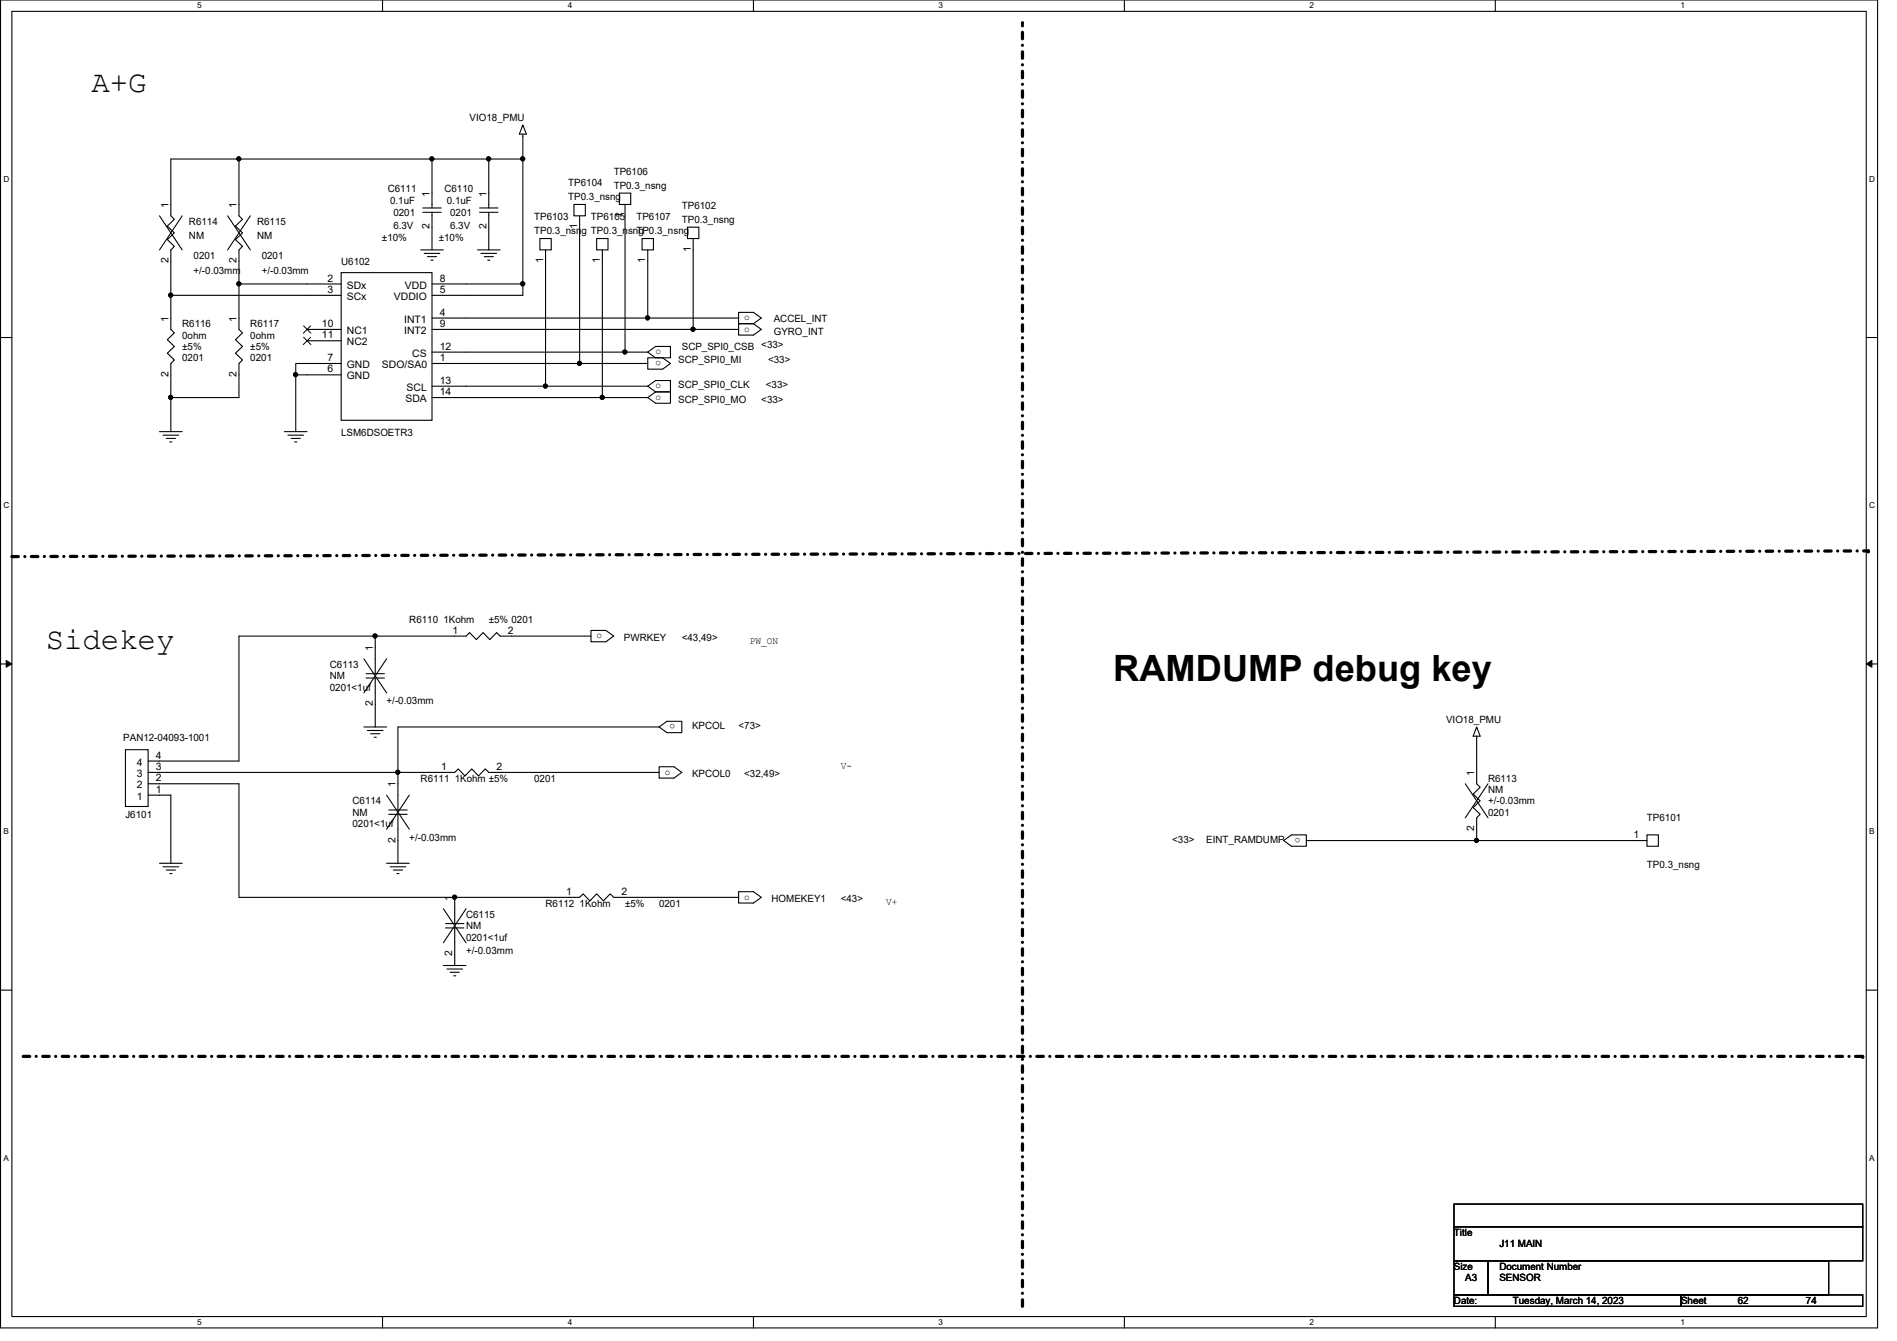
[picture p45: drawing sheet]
<svg xmlns="http://www.w3.org/2000/svg" width="297mm" height="210mm" viewBox="0 0 297 210" stroke-linecap="round" stroke-linejoin="round" font-family="sans-serif">
<defs><g id="words">
<text font-size="5.7" x="174.3" y="106.6">RAMDUMP debug key</text>
<g font-size="4.8">
<text x="14.3" y="14.4">A+G</text>
<text x="7.2" y="101.6">Sidekey</text>
</g>
<g font-size="1.6">
<text x="73.5" y="18.9">VIO18_PMU</text>
<text x="89" y="29.2">TP6104</text>
<text x="96.1" y="27.4">TP6106</text>
<text x="96.1" y="29.5">TP0.3_nsng</text>
<text x="26.4" y="32.6" transform="rotate(-90 26.4 32.6)">1</text>
<text x="29.6" y="35.2">R6114</text>
<text x="37" y="32.6" transform="rotate(-90 37 32.6)">1</text>
<text x="40.3" y="35.2">R6115</text>
<text x="60.7" y="30.1">C6111</text>
<text x="61.1" y="32">0.1uF</text>
<text x="61.6" y="33.8">0201</text>
<text x="61.6" y="35.8">6.3V</text>
<text x="67.3" y="35.9" transform="rotate(-90 67.3 35.9)">2</text>
<text x="67.3" y="30.8" transform="rotate(-90 67.3 30.8)">1</text>
<text x="69.6" y="30.1">C6110</text>
<text x="70" y="32">0.1uF</text>
<text x="70.5" y="33.8">0201</text>
<text x="70.5" y="35.8">6.3V</text>
<text x="76.2" y="35.9" transform="rotate(-90 76.2 35.9)">2</text>
<text x="76.2" y="30.8" transform="rotate(-90 76.2 30.8)">1</text>
<text x="83.6" y="34.5">TP6103</text>
<text x="89" y="31.3">TP0.3_nsng</text>
<text x="90.4" y="35.9" transform="rotate(-90 90.4 35.9)">1</text>
<text x="92.5" y="34.5">TP6105</text>
<text x="97.5" y="34.1" transform="rotate(-90 97.5 34.1)">1</text>
<text x="99.6" y="34.5">TP6107</text>
<text x="106.8" y="32.7">TP6102</text>
<text x="106.8" y="34.9">TP0.3_nsng</text>
<text x="26.4" y="41.2" transform="rotate(-90 26.4 41.2)">2</text>
<text x="29.6" y="37.3">NM</text>
<text x="30.3" y="40.6">0201</text>
<text x="37" y="41.2" transform="rotate(-90 37 41.2)">2</text>
<text x="40.3" y="37.3">NM</text>
<text x="41" y="40.6">0201</text>
<text x="53.4" y="41.4">U6102</text>
<text x="59.8" y="37.7">±10%</text>
<text x="68.7" y="37.7">±10%</text>
<text x="83.6" y="36.7">TP0.3_nsng TP0.3_nsng</text>
<text x="85" y="41.2" transform="rotate(-90 85 41.2)">1</text>
<text x="93.9" y="41.2" transform="rotate(-90 93.9 41.2)">1</text>
<text x="99.6" y="36.7">TP0.3_nsng</text>
<text x="101" y="41.2" transform="rotate(-90 101 41.2)">1</text>
<text x="108.2" y="39.5" transform="rotate(-90 108.2 39.5)">1</text>
<text x="30.3" y="42.9">+/-0.03mm</text>
<text x="41" y="42.9">+/-0.03mm</text>
<text x="51.3" y="44.1">2</text>
<text x="51.3" y="45.8">3</text>
<text x="54.3" y="45.2">SDx</text>
<text x="54.3" y="46.9">SCx</text>
<text x="61.7" y="46.9">VDDIO</text>
<text x="63.4" y="45.2">VDD</text>
<text x="68.9" y="45.8">5</text>
<text x="68.9" y="44.1">8</text>
<text x="26.4" y="50.3" transform="rotate(-90 26.4 50.3)">1</text>
<text x="28.5" y="51.2">R6116</text>
<text x="28.5" y="53">0ohm</text>
<text x="37" y="50.3" transform="rotate(-90 37 50.3)">1</text>
<text x="39.2" y="51.2">R6117</text>
<text x="39.2" y="53">0ohm</text>
<text x="50.4" y="51.2">10</text>
<text x="50.4" y="53">11</text>
<text x="54.3" y="52.3">NC1</text>
<text x="63.3" y="50.5">INT1</text>
<text x="63.3" y="52.3">INT2</text>
<text x="68.9" y="49.4">4</text>
<text x="68.9" y="51.2">9</text>
<text x="116.5" y="50.1">o</text>
<text x="116.5" y="51.9">o</text>
<text x="121.2" y="50.3">ACCEL_INT</text>
<text x="121.2" y="52.5">GYRO_INT</text>
<text x="26.4" y="59" transform="rotate(-90 26.4 59)">2</text>
<text x="28.5" y="54.8">±5%</text>
<text x="28.5" y="56.6">0201</text>
<text x="37" y="59" transform="rotate(-90 37 59)">2</text>
<text x="39.2" y="54.8">±5%</text>
<text x="39.2" y="56.6">0201</text>
<text x="51.3" y="58.3">6</text>
<text x="51.3" y="56.5">7</text>
<text x="54.3" y="59.4">GND</text>
<text x="54.3" y="57.6">GND</text>
<text x="54.3" y="54.1">NC2</text>
<text x="59.8" y="57.6">SDO/SA0</text>
<text x="64.6" y="55.8">CS</text>
<text x="68.9" y="54.7">12</text>
<text x="68.9" y="56.5">1</text>
<text x="102.7" y="55.5">o</text>
<text x="103.5" y="56.5" transform="rotate(180 103.5 56.5)">o</text>
<text x="106.2" y="56.9">SCP_SPI0_MI</text>
<text x="106.8" y="54.8">SCP_SPI0_CSB</text>
<text x="119.2" y="54.4">&lt;33&gt;</text>
<text x="120.3" y="56.9">&lt;33&gt;</text>
<text x="63.5" y="62.9">SDA</text>
<text x="63.7" y="61.2">SCL</text>
<text x="68.9" y="61.8">14</text>
<text x="68.9" y="60.1">13</text>
<text x="102.7" y="60.8">o</text>
<text x="102.7" y="62.6">o</text>
<text x="106.2" y="60.7">SCP_SPI0_CLK</text>
<text x="106.2" y="63.1">SCP_SPI0_MO</text>
<text x="119.2" y="63.1">&lt;33&gt;</text>
<text x="119.9" y="60.7">&lt;33&gt;</text>
<text x="53.4" y="68.3">LSM6DSOETR3</text>
<text x="58.4" y="101.9" transform="rotate(-90 58.4 101.9)">1</text>
<text x="64.1" y="97.5">R6110 1Kohm</text>
<text x="70.9" y="99.2">1</text>
<text x="76.5" y="97.5">±5% 0201</text>
<text x="79.5" y="99.2">2</text>
<text x="93.4" y="99.9">o</text>
<text x="97.7" y="100.3">PWRKEY</text>
<text x="106.8" y="100.3">&lt;43,49&gt;</text>
<text x="117.4" y="100.8">PW_ON</text>
<text x="51.6" y="104.6">C6113</text>
<text x="51.6" y="106.3">NM</text>
<text x="51.6" y="108.1">0201&lt;1uf</text>
<text x="58.4" y="110.6" transform="rotate(-90 58.4 110.6)">2</text>
<text x="60.5" y="110.2">+/-0.03mm</text>
<text x="105.7" y="113.4" transform="rotate(180 105.7 113.4)">o</text>
<text x="226.4" y="113.1">VIO18_PMU</text>
<text x="19.3" y="116">PAN12-04093-1001</text>
<text x="21.4" y="119.8">4</text>
<text x="24.4" y="118.7">4</text>
<text x="108.4" y="114.2">KPCOL</text>
<text x="115.7" y="114.2">&lt;73&gt;</text>
<text x="21.4" y="123.4">2</text>
<text x="21.4" y="121.6">3</text>
<text x="21.4" y="125.2">1</text>
<text x="24.4" y="122.3">2</text>
<text x="24.4" y="120.5">3</text>
<text x="24.4" y="124.1">1</text>
<text x="55.2" y="125.9">C6114</text>
<text x="61.9" y="123.2" transform="rotate(-90 61.9 123.2)">1</text>
<text x="65.9" y="122.3">R6111 1Kohm ±5%</text>
<text x="69.1" y="120.5">1</text>
<text x="77.8" y="120.5">2</text>
<text x="83.6" y="122.3">0201</text>
<text x="104.1" y="121.2">o</text>
<text x="108.4" y="121.6">KPCOL0</text>
<text x="116.5" y="121.6">&lt;32,49&gt;</text>
<text x="131.7" y="120.4">V-</text>
<text x="230.8" y="121.5" transform="rotate(-90 230.8 121.5)">1</text>
<text x="233" y="122.3">R6113</text>
<text x="233" y="124.1">NM</text>
<text x="233" y="125.9">+/-0.03mm</text>
<text x="19.6" y="128">J6101</text>
<text x="55.2" y="127.7">NM</text>
<text x="55.2" y="129.5">0201&lt;1uf</text>
<text x="61.9" y="131.9" transform="rotate(-90 61.9 131.9)">2</text>
<text x="64.1" y="131.6">+/-0.03mm</text>
<text x="183.6" y="132">&lt;33&gt;</text>
<text x="188.9" y="132">EINT_RAMDUMP</text>
<text x="203.7" y="131.1" transform="rotate(180 203.7 131.1)">o</text>
<text x="230.8" y="130.1" transform="rotate(-90 230.8 130.1)">2</text>
<text x="233" y="127.7">0201</text>
<text x="255.8" y="131.2">1</text>
<text x="257.9" y="128.6">TP6101</text>
<text x="257.9" y="135.8">TP0.3_nsng</text>
<text x="70.8" y="141" transform="rotate(-90 70.8 141)">1</text>
<text x="73" y="143.7">C6115</text>
<text x="85.4" y="141.9">R6112 1Kohm</text>
<text x="88.6" y="140.1">1</text>
<text x="97.3" y="140.1">2</text>
<text x="97.9" y="141.9">±5%</text>
<text x="103.2" y="141.9">0201</text>
<text x="116.5" y="140.8">o</text>
<text x="120.8" y="141.2">HOMEKEY1</text>
<text x="131.7" y="141.2">&lt;43&gt;</text>
<text x="138.8" y="141.7">V+</text>
<text x="70.8" y="149.7" transform="rotate(-90 70.8 149.7)">2</text>
<text x="73" y="145.5">NM</text>
<text x="73" y="147.2">0201&lt;1uf</text>
<text x="73" y="149.4">+/-0.03mm</text>
<text x="227.7" y="193.5">Title</text>
<text x="234.8" y="195.2">J11 MAIN</text>
<text x="227.7" y="198.8">Size</text>
<text x="229.4" y="200.6">A3</text>
<text x="234.8" y="198.8">Document Number</text>
<text x="234.8" y="200.6">SENSOR</text>
<text x="227.7" y="204.1">Date:</text>
<text x="236.9" y="204.1">Tuesday, March 14, 2023</text>
<text x="263.2" y="204.1">Sheet</text>
<text x="272.1" y="204.1">62</text>
<text x="282.8" y="204.1">74</text>
</g>
<g font-size="1.3">
<text x="30.9" y="1.3">5</text>
<text x="88.9" y="1.3">4</text>
<text x="147" y="1.3">3</text>
<text x="205.1" y="1.3">2</text>
<text x="263.1" y="1.3">1</text>
<text x=".5" y="28.4">D</text>
<text x="292.7" y="28.4">D</text>
<text x=".5" y="79.5">C</text>
<text x="292.7" y="79.5">C</text>
<text x=".5" y="130.6">B</text>
<text x="292.7" y="130.6">B</text>
<text x=".5" y="181.7">A</text>
<text x="292.7" y="181.7">A</text>
<text x="30.9" y="207.4">5</text>
<text x="88.9" y="207.4">4</text>
<text x="147" y="207.4">3</text>
<text x="205.1" y="207.4">2</text>
<text x="263.1" y="207.4">1</text>
</g>
</g></defs>
<path d="M.1 0h293.9v207.9h-293.9zM1.9 1.8h290.3v204.3h-290.3z" fill="none" stroke="#000" stroke-width=".17"/>
<g fill="#fff">
<path d="M30.9 .2h.6v1.4h-.6z"/>
<path d="M30.9 206.2h.6v1.4h-.6z"/>
</g>
<path d="M59.9 0v1.8M59.9 206.1v1.8" fill="none" stroke="#000" stroke-width=".17"/>
<g fill="#fff">
<path d="M88.9 .2h.7v1.4h-.7z"/>
<path d="M88.9 206.2h.7v1.4h-.7z"/>
</g>
<path d="M118 0v1.8M118 206.1v1.8" fill="none" stroke="#000" stroke-width=".17"/>
<g fill="#fff">
<path d="M147 .2h.7v1.4h-.7z"/>
<path d="M147 206.2h.7v1.4h-.7z"/>
</g>
<path d="M176.1 0v1.8M176.1 206.1v1.8" fill="none" stroke="#000" stroke-width=".17"/>
<g fill="#fff">
<path d="M205.1 .2h.6v1.4h-.6z"/>
<path d="M205.1 206.2h.6v1.4h-.6z"/>
</g>
<path d="M234.1 0v1.8M234.1 206.1v1.8" fill="none" stroke="#000" stroke-width=".17"/>
<g fill="#fff">
<path d="M263.1 .2h.7v1.4h-.7z"/>
<path d="M263.1 206.2h.7v1.4h-.7z"/>
<path d="M.5 27.3h.9v1.4h-.9z"/>
<path d="M292.7 27.3h.9v1.4h-.9z"/>
<path d="M.5 78.4h.9v1.4h-.9z"/>
<path d="M292.7 78.4h.9v1.4h-.9z"/>
</g>
<path d="M.1 52.8h1.8M292.2 52.8h1.8" fill="none" stroke="#000" stroke-width=".17"/>
<g fill="#fff">
<path d="M.5 129.5h.9v1.4h-.9z"/>
<path d="M292.7 129.5h.8v1.4h-.8z"/>
</g>
<path d="M.1 103.9h1.8M292.2 103.9h1.8" fill="none" stroke="#000" stroke-width=".17"/>
<path d="M1 103.4l.9 .5-.9 .5zM292.2 103.9l.9-.5v1z" fill="#000"/>
<path d="M1 103.4l.9 .5-.9 .5zM292.2 103.9l.9-.5v1z" fill="none" stroke="#000" stroke-width=".16"/>
<g fill="#fff">
<path d="M.5 180.5h.9v1.4h-.9z"/>
<path d="M292.7 180.5h.8v1.4h-.8z"/>
</g>
<g fill="none" stroke="#000" stroke-width=".17">
<path d="M81.9 19.6l.5 1.4h-1.1zM25 33.8l3.5 5.3M28.5 33.8l-3.5 5.3M35.6 33.8l3.6 5.3M37.4 24.9v8.9l.6 .5-1.1 1.1 1.1 1-1.1 1.1 1.1 1.1-.6 .5v5.3M37.4 24.9h30.2M37.4 24.9h-10.6v8.9l.5 .5-1.1 1.1 1.1 1-1.1 1.1 1.1 1.1-.5 .5v7.1M39.2 33.8l-3.6 5.3M65.9 39.1h3.5M66.2 32.6h2.9M66.2 33.2h2.9M66.4 39.7h2.5"/>
<path d="M67.6 24.9h8.9M67.6 24.9v7.7M67.6 33.2v5.9M74.8 39.1h3.5M75.1 32.6h2.9M75.1 33.2h2.9M75.3 39.7h2.5M76.5 24.9v7.7M76.5 33.2v5.9M76.5 24.9h5.4M81.9 21v3.9M81.9 24.9v19.5"/>
<path d="M84.5 37.3h1.8v1.8h-1.8zM85.4 39.1v21.4M89.9 32h1.7v1.8h-1.7zM90.8 33.8v23.1M93.4 37.3h1.8v1.8h-1.8zM94.3 39.1v23.1M97 30.2h1.8v1.8h-1.8zM97.9 32v23.1M100.5 37.3h1.8v1.8h-1.8zM101.4 39.1v10.7M107.7 35.6h1.7v1.7h-1.7zM108.5 37.3v14.3"/>
<path d="M26.8 46.2h26.6M26.8 46.2v5.4l.5 .5-1.1 1.1 1.1 1-1.1 1.1 1.1 1-.5 .6v5.3M37.4 44.4h16M37.4 44.4v7.2l.6 .5-1.1 1.1 1.1 1-1.1 1.1 1.1 1-.6 .6v5.3h-10.6M48.1 51.6h5.3M48.1 53.3h5.3M53.4 58.7h-7.1v8.9M53.4 56.9h-7.1v1.8M53.4 42.7h14.2v23.1h-14.2zM66.9 40.2h1.5M67.5 40.7h.3M67.6 56.9h23.2"/>
<path d="M67.6 49.8h33.8M67.6 44.4h14.3M67.6 51.6h40.9M67.6 55.1h30.3M75.8 40.2h1.5M76.4 40.7h.3M81.9 44.4v1.8h-14.3M90.8 56.9h10.6M97.9 55.1h3.5M101.4 56h2.4l1.2 .9-1.2 .9h-2.4zM101.4 49.8h14.3M101.4 55.1l1.3-.9h2.3v1.8h-2.3z"/>
<path d="M108.5 51.6h7.2M115.7 48.9h2.3l1.2 .9-1.2 .9h-2.3zM115.7 50.7h2.3l1.2 .9-1.2 .9h-2.3zM25 67.6h3.5M25.5 68.1h2.5M26 68.6h1.5M26.6 69.2h.3M26.8 62.2v5.4M44.5 67.6h3.6M45.1 68.1h2.4M45.6 68.6h1.4M46.1 69.2h.4"/>
<path d="M67.6 60.5h17.8M67.6 62.2h26.7M85.4 60.5h16M94.3 62.2h7.1M101.4 60.5l1.3-.9h2.3v1.7h-2.3M101.4 60.5l1.3 .8M102.7 61.3h2.3v1.8h-2.3l-1.3-.9M102.7 61.3l-1.3 .9M58.8 99.6h14.2l.5-.6 1.1 1.1 1-1.1 1.1 1.1 1.1-1.1 .5 .6h14.2M58.8 99.6h-21.4v19.5h-14.2M58.8 99.6v5.9M92.5 98.7h2.4l1.2 .9-1.2 .9h-2.4z"/>
<path d="M19.6 117.3h3.6v8.9h-3.6zM57 113.8h3.5M57 103.1l3.5 5.4M57.3 105.5h2.9M57.3 106.1h2.9M57.5 114.3h2.5M58 114.9h1.5M58.6 115.4h.3M58.8 106.1v7.7M60.5 103.1l-3.5 5.4M103.2 113.8l1.2-.9h2.4v1.8h-2.4zM103.2 113.8h-40.9v7.1"/>
<path d="M231.2 115.2v7.5l.6 .5-1.1 1.1 1.1 1-1.1 1.1 1.1 1.1-.6 .5v3.6M231.2 113.8l.6 1.4h-1.1zM23.2 122.7h14.2v17.8h33.8M23.2 120.9h39.1M23.2 124.5h3.6v10.6M25 135.1h3.5M25.5 135.7h2.5M26 136.2h1.5M26.6 136.7h.3M60.5 135.1h3.6M60.5 124.5l3.6 5.3M60.9 126.8h2.9"/>
<path d="M60.9 127.5h2.9M61.1 135.7h2.4M61.6 136.2h1.4M62.1 136.7h.4M62.3 120.9h8.9l.6-.5 1 1.1 1.1-1.1 1 1.1 1.1-1.1 .5 .5h26.7M62.3 120.9v5.9M62.3 127.5v7.6M64.1 124.5l-3.6 5.3M103.2 120h2.3l1.3 .9-1.3 .9h-2.3zM115.7 139.6h2.3l1.2 .9-1.2 .9h-2.3zM201 131.6l1.2-.9h2.4v1.8h-2.4zM204.6 131.6h26.6"/>
<path d="M229.4 122.7l3.6 5.3M231.2 131.6h26.7M233 122.7l-3.6 5.3M257.9 130.7h1.8v1.8h-1.8zM.1 155h1.8M69.4 142.2l3.6 5.4M69.4 151.1h3.6M69.8 144.6h2.8M69.8 145.2h2.8M70 151.7h2.4M70.5 152.2h1.4M71 152.7h.4"/>
<path d="M71.2 140.5h19.6l.5-.6 1.1 1.1 1-1.1 1.1 1.1 1-1.1 .6 .6h19.6M71.2 140.5v4.1M71.2 145.2v5.9M73 142.2l-3.6 5.4M292.2 155h1.8M227.7 188.5h64v3.5h-64zM227.7 192h64v5.4h-64zM227.7 197.4h5.3v5.3h-5.3zM233 197.4h53.3v5.3h-53.3zM227.7 202.7h35.5v1.8h-35.5zM263.2 202.7h28.5v1.8h-28.5z"/>
<circle cx="37.4" cy="24.9" r=".32"/>
<circle cx="67.6" cy="24.9" r=".32"/>
<circle cx="76.5" cy="24.9" r=".32"/>
<circle cx="81.8" cy="24.9" r=".32"/>
<circle cx="26.7" cy="46.2" r=".32"/>
<circle cx="37.4" cy="44.4" r=".32"/>
<circle cx="46.3" cy="58.6" r=".32"/>
<circle cx="81.8" cy="44.4" r=".32"/>
<circle cx="90.7" cy="56.9" r=".32"/>
<circle cx="97.8" cy="55.1" r=".32"/>
<circle cx="101.4" cy="49.8" r=".32"/>
<circle cx="108.5" cy="51.5" r=".32"/>
<circle cx="26.7" cy="62.2" r=".32"/>
<circle cx="85.4" cy="60.4" r=".32"/>
<circle cx="94.3" cy="62.2" r=".32"/>
<circle cx="58.7" cy="99.5" r=".32"/>
<circle cx="62.3" cy="120.9" r=".32"/>
<circle cx="231.2" cy="131.5" r=".32"/>
<circle cx="71.2" cy="140.4" r=".32"/>
</g>
<path d="M1.9 87.1l290.7-.9M3.6 165.4h288.1M160.1 204.5v-200.9" fill="none" stroke="#000" stroke-width=".51" stroke-dasharray="1 1 0 1"/>
<g fill="#000" stroke-dasharray="1 1 0 1">
<circle cx="160.1" cy="3.6" r=".25"/>
<circle cx="292.6" cy="86.2" r=".25"/>
<circle cx="291.7" cy="165.4" r=".25"/>
</g>
<path d="M47.5 51l1.2 1.2M47.5 52.8l1.2 1.1M48.6 51l-1.1 1.2M48.6 52.8l-1.1 1.1" fill="none" stroke="#000" stroke-width=".16"/>
<g fill="#000">
<circle cx="37.4" cy="24.9" r=".32"/>
<circle cx="67.6" cy="24.9" r=".32"/>
<circle cx="76.5" cy="24.9" r=".32"/>
<circle cx="81.8" cy="24.9" r=".32"/>
<circle cx="26.7" cy="46.2" r=".32"/>
<circle cx="37.4" cy="44.4" r=".32"/>
<circle cx="46.3" cy="58.6" r=".32"/>
<circle cx="81.8" cy="44.4" r=".32"/>
<circle cx="90.7" cy="56.9" r=".32"/>
<circle cx="97.8" cy="55.1" r=".32"/>
<circle cx="101.4" cy="49.8" r=".32"/>
<circle cx="108.5" cy="51.5" r=".32"/>
<circle cx="26.7" cy="62.2" r=".32"/>
<circle cx="85.4" cy="60.4" r=".32"/>
<circle cx="94.3" cy="62.2" r=".32"/>
<circle cx="58.7" cy="99.5" r=".32"/>
<circle cx="62.3" cy="120.9" r=".32"/>
<circle cx="231.2" cy="131.5" r=".32"/>
<circle cx="71.2" cy="140.4" r=".32"/>
</g>
<use href="#words"/>
</svg>
